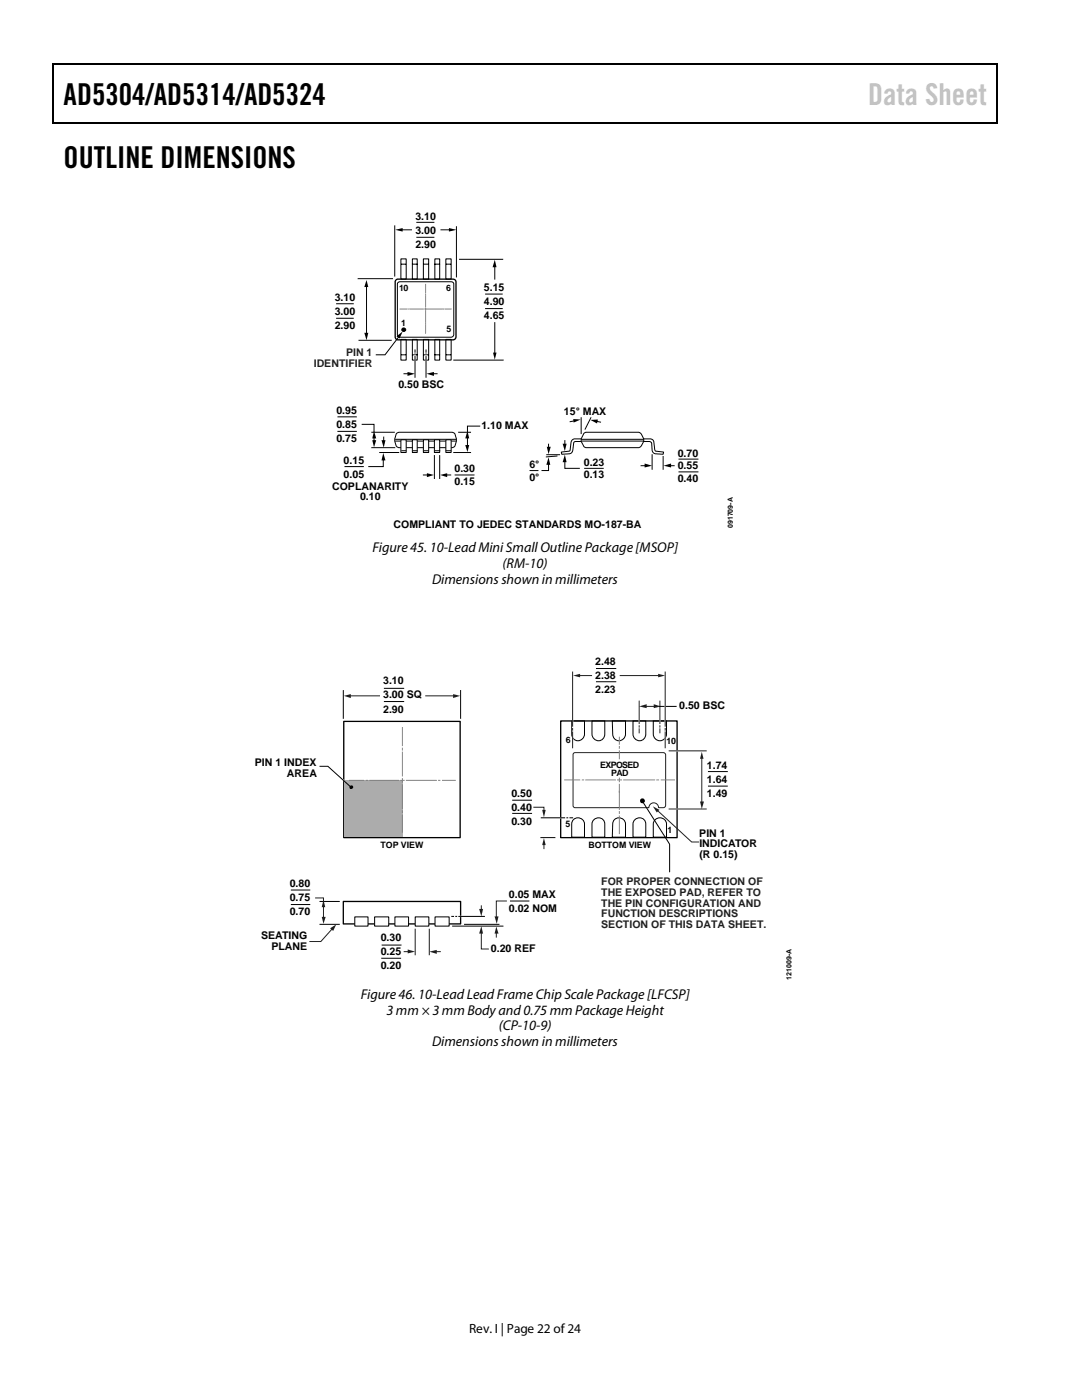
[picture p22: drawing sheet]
<svg xmlns="http://www.w3.org/2000/svg" width="216mm" height="279mm" viewBox="0 0 216 279" stroke-linecap="round" stroke-linejoin="round" font-family="sans-serif">
<defs><g id="words">
<g font-size="6">
<text x="12.7" y="20.9">AD5304/AD5314/AD5324</text>
<text x="12.7" y="33.6">OUTLINE DIMENSIONS</text>
</g>
<text font-size="6" fill="#c1c1c1" x="173.2" y="20.9">Data Sheet</text>
<g font-size="2.8">
<text x="74.3" y="110.2">Figure 45. 10-Lead Mini Small Outline Package [MSOP]</text>
<text x="100.3" y="113.4">(RM-10)</text>
<text x="86.2" y="116.5">Dimensions shown in millimeters</text>
<text x="72" y="199.3">Figure 46. 10-Lead Lead Frame Chip Scale Package [LFCSP]</text>
<text x="77.1" y="202.5">3 mm × 3 mm Body and 0.75 mm Package Height</text>
<text x="86.2" y="208.8">Dimensions shown in millimeters</text>
<text x="99.5" y="205.7">(CP-10-9)</text>
</g>
<text font-size="2.7" x="93.6" y="266">Rev. I | Page 22 of24</text>
<g font-size="2.1">
<text x="82.9" y="43.8">3.10</text>
<text x="82.9" y="46.6">3.00</text>
<text x="82.9" y="49.4">2.90</text>
<text x="66.8" y="60">3.10</text>
<text x="96.6" y="58.1">5.15</text>
<text x="66.8" y="62.8">3.00</text>
<text x="66.8" y="65.6">2.90</text>
<text x="96.6" y="60.9">4.90</text>
<text x="96.6" y="63.7">4.65</text>
<text x="79.5" y="77.5">0.50 BSC</text>
<text x="67.1" y="82.6">0.95</text>
<text x="112.5" y="82.9">15° MAX</text>
<text x="67.1" y="85.4">0.85</text>
<text x="67.1" y="88.2">0.75</text>
<text x="96.1" y="85.6">1.10 MAX</text>
<text x="68.6" y="92.5">0.15</text>
<text x="68.6" y="95.4">0.05</text>
<text x="90.7" y="94.3">0.30</text>
<text x="105.6" y="96">0°</text>
<text x="105.6" y="93.4">6°</text>
<text x="116.5" y="92.9">0.23</text>
<text x="116.5" y="95.5">0.13</text>
<text x="135.2" y="91.2">0.70</text>
<text x="135.2" y="93.7">0.55</text>
<text x="66.3" y="97.7">COPLANARITY</text>
<text x="71.8" y="99.8">0.10</text>
<text x="90.7" y="96.8">0.15</text>
<text x="135.2" y="96.2">0.40</text>
<text x="78.5" y="105.4">COMPLIANT TO JEDEC STANDARDS MO-187-BA</text>
<text x="76.5" y="136.6">3.10</text>
<text x="118.8" y="132.6">2.48</text>
<text x="118.8" y="135.4">2.38</text>
<text x="76.5" y="139.4">3.00 SQ</text>
<text x="76.5" y="142.2">2.90</text>
<text x="118.8" y="138.3">2.23</text>
<text x="135.5" y="141.5">0.50 BSC</text>
<text x="50.9" y="153">PIN 1 INDEX</text>
<text x="57.3" y="155.1">AREA</text>
<text x="141" y="153.4">1.74</text>
<text x="102" y="159">0.50</text>
<text x="102" y="161.8">0.40</text>
<text x="141" y="156.2">1.64</text>
<text x="141" y="159">1.49</text>
<text x="102" y="164.6">0.30</text>
<text x="139.5" y="167">PIN 1</text>
<text x="139.6" y="169.1">INDICATOR</text>
<text x="139.6" y="171.2">(R 0.15)</text>
<text x="57.8" y="177.1">0.80</text>
<text x="57.8" y="179.9">0.75</text>
<text x="101.5" y="179.3">0.05 MAX</text>
<text x="57.8" y="182.7">0.70</text>
<text x="101.5" y="182.1">0.02 NOM</text>
<text x="52.1" y="187.5">SEATING</text>
<text x="54.2" y="189.6">PLANE</text>
<text x="76" y="187.8">0.30</text>
<text x="76" y="190.7">0.25</text>
<text x="98" y="190.1">0.20 REF</text>
<text x="76" y="193.5">0.20</text>
</g>
<g font-size="2.1" fill="#231f1f">
<text x="69" y="71.1">PIN 1</text>
<text x="62.6" y="73.2">IDENTIFIER</text>
</g>
<g font-size="2.1" fill="#231f20">
<text x="120" y="176.7">FOR PROPER CONNECTION OF</text>
<text x="120" y="178.8">THE EXPOSED PAD, REFER TO</text>
<text x="120" y="180.9">THE PIN CONFIGURATION AND</text>
<text x="120" y="183">FUNCTION DESCRIPTIONS</text>
<text x="120" y="185.1">SECTION OF THIS DATA SHEET.</text>
</g>
<g font-size="1.8">
<text x="79.6" y="58">10</text>
<text x="89" y="58">6</text>
<text x="80" y="65.1">1</text>
<text x="89.1" y="66.2">5</text>
<text x="112.9" y="148.4">6</text>
<text x="133" y="148.5">10</text>
<text x="119.8" y="153.3">EXPOSED</text>
<text x="121.9" y="154.8">PAD</text>
<text x="112.8" y="165">5</text>
<text x="133.2" y="166.1">1</text>
<text x="76" y="169.2">TOP VIEW</text>
<text x="117.4" y="169.3">BOTTOM VIEW</text>
</g>
<g font-size="1.4">
<text x="146.2" y="105.4" transform="rotate(-90 146.2 105.4)">091709-A</text>
<text x="157.9" y="195.5" transform="rotate(-90 157.9 195.5)">121009-A</text>
</g>
</g></defs>
<g fill="#000">
<path d="M10.5 12.7h.3v1h-.3zM10.5 12.7h.3v.3h-.3zM133.3 12.7h.3v.3h-.3zM198.8 12.7h.2v1h-.2zM198.8 12.7h.2v.3h-.2zM10.5 24.4h.3v.2h-.3zM133.1 24.4h.2v.2h-.2zM198.8 24.4h.2v.2h-.2zM73.1 55.9l.4 1.4h-.8zM78.9 45.9l1.4-.4v.7zM89.6 45.5l1.5 .4-1.5 .3zM98.7 51.8l.4 1.5h-.8z"/>
<path d="M72.7 66.4h.8l-.4 1.5zM79.1 67.1l1.2-.9-.6 1.4zM81.3 74.2l1.5 .4-1.5 .4zM85.1 74.6l1.5-.4v.8zM98.4 70.4h.7l-.4 1.4z"/>
<circle cx="80.6" cy="65.8" r=".38"/>
</g>
<path d="M10.7 13.7v10.7M10.8 12.8h122.5M133.6 12.8h65.2M198.9 13.7v10.7M10.8 24.5h188" fill="none" stroke="#000" stroke-width=".25"/>
<g fill="none" stroke="#000" stroke-width=".2">
<path d="M71.5 55.6h6.8M73.1 57v9.7M78.8 45.1v10M79.4 56.4l.4-.2h10.2l.5 .2v10.6l-.5 .3-10.4-.1-.3-.4zM80 51.7h1.1v4h-1.1zM80.1 45.9h2M80.1 52.7h.9M82.3 51.7h.9v4h-.9zM82.3 52.7h.9M83.1 44.4h3.6M83.1 47.4h3.6M84.5 51.7h1v4h-1z"/>
<path d="M84.6 52.7h.8M86.8 51.7h.9v4h-.9zM86.8 52.7h.9M88 45.9h1.8M89 51.7h1v4h-1zM89.1 52.7h.8M91.1 45.3v10M91.7 51.8h8.6M96.8 58.7h3.5M98.7 53.1v2.6M67.1 60.6h3.5M67.1 63.5h3.5"/>
<path d="M71.6 67.9h6.5M79.6 67.1l-2.8 3.7h-1.8M80 67.7h1.1v4.2h-1.1zM80.1 70.8h.9M80.6 74.6h1M82.3 67.7h.9v4.2h-.9zM82.3 70.8h.9M82.8 69.8v.5M82.8 70.6v.2M82.8 71.2v4.1M84.5 67.7h1v4.2h-1zM84.6 70.8h.8"/>
<path d="M85 69.8v.5M85 70.6v.2M85 71.2v4.1M86.3 74.6h.9M86.8 67.7h.9v4.2h-.9zM86.8 70.8h.9M89 67.7h1v4.2h-1zM89.1 70.8h.8M90.5 71.9h9.9M96.8 61.6h3.5M98.7 64.4v6.2M74.2 86.3h4.5"/>
<path d="M74.2 89.3h4.6M75.8 90.3h3.8M78.9 87.7h12M78.9 88h12M79.2 86.4l.4-.1h10.6a1.29 1.29 0 0 1 .9 1.3l-.1 .6a1.16 1.16 0 0 1-.8 1.1h-10.6a1.44 1.44 0 0 1-.8-1.7zM90.5 90.3h3.4M90.7 94.8h4M91.5 86.3h2.4M105.8 93.9h1.5M116.1 87.7h12.3M116.1 88h12.3M116.6 86.4l.4-.1h10.6a1.81 1.81 0 0 1 .8 1.9l-.2 .4a1.03 1.03 0 0 1-.8 .7h-10.4a1.74 1.74 0 0 1-1-1.7z"/>
<path d="M116.7 93.5h3.7M130.1 90.7v2.9M132.3 91.1v2.5M135.5 94.2h3.8M135.5 91.6h3.8"/>
<circle cx="80.6" cy="65.8" r=".38"/>
</g>
<path d="M78.9 56l.5-.3h11l.5 .3 .1 11.2a.6 .6 0 0 1-.6 .6l-11.3-.1-.2-.5z" fill="none" stroke="#000" stroke-width=".26"/>
<g fill="none" stroke="#808285" stroke-width=".2">
<path d="M84.9 56.8v1.6M84.9 58.7v.2M84.9 59v2.2M79.8 61.7h1.3M81.4 61.7h.1M81.8 61.7h2.7M84.7 61.7h.4M84.9 61.5v.4M84.9 62v2.3M84.9 64.5v.2M84.9 64.8v1.7M85.3 61.7h3"/>
<path d="M88.4 61.7h.1M88.8 61.7h1.2"/>
</g>
<path d="M82.8 70.5v1.7M85 70.5v1.7" fill="none" stroke="#fff" stroke-width=".26"/>
<path d="M86.7 87.8h1v2.5h-1z" fill="#fff" stroke="#000" stroke-width=".2"/>
<path d="M86.9 90h.8" fill="none" stroke="#000" stroke-width=".2"/>
<path d="M84.5 87.8h1v2.5h-1z" fill="#fff" stroke="#000" stroke-width=".2"/>
<path d="M84.6 90h.8" fill="none" stroke="#000" stroke-width=".2"/>
<path d="M82.3 87.8h.9v2.5h-.9z" fill="#fff" stroke="#000" stroke-width=".2"/>
<path d="M82.4 90h.8" fill="none" stroke="#000" stroke-width=".2"/>
<path d="M80 87.8h1.1v2.5h-1.1z" fill="#fff" stroke="#000" stroke-width=".2"/>
<path d="M80.2 90h.8" fill="none" stroke="#000" stroke-width=".2"/>
<path d="M89 87.8h1v2.5h-1z" fill="#fff" stroke="#000" stroke-width=".2"/>
<g fill="none" stroke="#000" stroke-width=".2">
<path d="M67.3 83.2h3.9M67.3 86.1h3.9M68.7 93.1h3.9M72.2 84.7h2.4v1.6M74.6 87.2v.9M76.5 91.6v1.5h-3M76.6 87.2v.9M84.5 94.8h.9M86.7 90.9v4.6M87.7 90.9v4.6M89 94.8h.9M89.1 90h.8"/>
<path d="M93.3 87.2v1.9M95.8 85h-2.5v1.3M109.1 90.7h2.6M109.5 92.5v1.4h-1.5M109.5 88.6v.8M111.1 91l-2.1 .2M112.7 92v1.5h3M112.7 87.9v.9M114.6 84l-.8 .2M116 87.6h-1.3a.77 .77 0 0 0-.8 .7l-.2 1.6-1.7 .3 .1 .5 1.4-.1a.77 .77 0 0 0 .8-.7l.2-1.6 .4-.2h1M116 83.4v3.1M117.9 83.4l-1.1 2.3"/>
<path d="M119 84.1l.8 .1M127.9 92.9h1M128.5 87.6h1.2a.72 .72 0 0 1 .8 .7l.3 1.7 1.6 .2-.1 .5-1.4-.1a.77 .77 0 0 1-.8-.7l-.2-1.6-.4-.2h-1M133.6 92.9h.9M114.1 143.9h2.5v2.6a1.28 1.28 0 0 1-1.2 1.3 1.28 1.28 0 0 1-1.3-1.3zM118.1 143.9h2.6v2.6a1.28 1.28 0 0 1-1.3 1.3 1.28 1.28 0 0 1-1.3-1.3zM122.2 143.9h2.6v2.6a1.3 1.3 0 0 1-1.4 1.3 1.3 1.3 0 0 1-1.1-1.6zM126.3 143.9h2.6v2.6a1.28 1.28 0 0 1-1.3 1.3 1.28 1.28 0 0 1-1.3-1.3zM130.4 143.9h2.6v2.6a1.32 1.32 0 0 1-1.3 1.3 1.32 1.32 0 0 1-1.3-1.3zM114.3 163.7a1.3 1.3 0 0 1 1.4-.4 1.3 1.3 0 0 1 .9 1.1v2.7h-2.5v-2.7zM118.4 163.7a1.27 1.27 0 0 1 1.4-.4 1.27 1.27 0 0 1 .9 1.1v2.7h-2.6v-2.7zM122.5 163.7a1.3 1.3 0 0 1 1.4-.4 1.3 1.3 0 0 1 .9 1.1v2.7h-2.6l.1-2.7z"/>
<path d="M126.6 163.7a1.27 1.27 0 0 1 1.4-.4 1.27 1.27 0 0 1 .9 1.1v2.7h-2.6v-2.7zM130.6 163.7a1.34 1.34 0 0 1 1.5-.4 1.34 1.34 0 0 1 .9 1.1v2.7h-2.6v-2.7z"/>
</g>
<g fill="#000">
<path d="M74.3 87.8h.8l-.5 1.5zM74.6 86l.5 1.5h-.8zM76.1 87.8h.8l-.3 1.5zM76.5 90.4l.4 1.5h-.8zM85.2 94.4l1.4 .4-1.4 .4zM87.8 94.8l1.4-.4v.8zM92.8 88.8h.8l-.3 1.4zM93.3 86l.3 1.5h-.8zM109.1 89.2h.8l-.4 1.5zM109.5 91.3l.3 1.5h-.8zM112.3 88.6h.8l-.4 1.4zM112.7 90.7l.4 1.5h-.8z"/>
<path d="M114.4 83.6l1.5 .1-1.4 .6zM117.8 83.8l1.5-.1-.2 .8zM128.6 92.5l1.5 .4-1.5 .4zM132.4 92.9l1.5-.4v.8z"/>
</g>
<path d="M68.6 144h23.2v23.2h-23.2zM111.9 143.9h23.2v23.3h-23.2zM68.5 179.9h23.4v4.5h-23.4z" fill="none" stroke="#000" stroke-width=".26"/>
<g fill="#fff" stroke="#000" stroke-width=".2">
<path d="M70.8 183h2.6v1.8h-2.6z"/>
<path d="M86.8 183h2.8v1.8h-2.8z"/>
<path d="M78.8 183h2.7v1.8h-2.7z"/>
<path d="M82.8 183h2.8v1.8h-2.8z"/>
<path d="M74.8 183h2.8v1.8h-2.8z"/>
</g>
<path d="M76.1 191.2h3.9M76.2 188.6h3.9" fill="none" stroke="#000" stroke-width=".2"/>
<path d="M80.6 189.9h1M82.8 185.4v5.1M85.7 185.4v5.1" fill="none" stroke="#231f20" stroke-width=".2"/>
<path d="M81.4 189.5l1.4 .4-1.4 .4z" fill="#231f20"/>
<path d="M86.9 189.9h1" fill="none" stroke="#231f20" stroke-width=".2"/>
<path d="M85.7 189.9l1.5-.3v.8z" fill="#231f20"/>
<path d="M68.3 155.6l.6 .3" fill="none" stroke="#fff" stroke-width=".26"/>
<path d="M68.7 155.7h11.6v11.3h-11.6z" fill="#acacac"/>
<path d="M68.5 137.8v5.6M91.9 137.8v5.6M63.8 152.9h1.6l4.7 4.2" fill="none" stroke="#000" stroke-width=".2"/>
<circle cx="70.1" cy="157.1" r=".38" fill="#000"/>
<path d="M85 138.9h5.7" fill="none" stroke="#231f20" stroke-width=".2"/>
<path d="M90.4 138.5l1.4 .4-1.4 .4z" fill="#231f20"/>
<path d="M69.7 138.9h6" fill="none" stroke="#231f20" stroke-width=".2"/>
<path d="M68.6 138.9l1.4-.4v.8z" fill="#231f20"/>
<path d="M141.3 154h3.9M141.3 156.9h3.9M58 177.6h3.9M63.8 179.9h4M58 180.5h3.9M63.8 184.5h4" fill="none" stroke="#000" stroke-width=".2"/>
<path d="M62.9 179.2h1.6v.7M64.5 180.8v2.4" fill="none" stroke="#231f20" stroke-width=".2"/>
<g fill="#231f20">
<path d="M64.5 179.6l.4 1.4h-.7z"/>
<path d="M64.2 183h.8l-.5 1.4z"/>
</g>
<path d="M66.3 185.4l-2.3 2.5h-2.3" fill="none" stroke="#231f20" stroke-width=".2"/>
<path d="M65.9 185.3l1.2-.8-.6 1.3z" fill="#231f20"/>
<path d="M90.3 184.8h10.1M92.7 184.5h6.9" fill="none" stroke="#000" stroke-width=".2"/>
<path d="M96 180.8v.9" fill="none" stroke="#231f20" stroke-width=".2"/>
<path d="M95.6 181.4h.8l-.4 1.5z" fill="#231f20"/>
<path d="M96 186.1v3.3h1.5" fill="none" stroke="#231f20" stroke-width=".2"/>
<path d="M96 184.8l.4 1.5h-.8z" fill="#231f20"/>
<path d="M99 186.1v.9" fill="none" stroke="#231f20" stroke-width=".2"/>
<path d="M99 184.9l.5 1.4h-.8z" fill="#231f20"/>
<path d="M101.1 179.8h-2.1v3.4" fill="none" stroke="#231f20" stroke-width=".2"/>
<path d="M98.7 182.9h.8l-.4 1.5z" fill="#231f20"/>
<path d="M102.2 159.7h4M101.8 179.8h3.8M102.2 162.3h4M107.8 167.2h3" fill="none" stroke="#000" stroke-width=".2"/>
<path d="M108.5 168.4v1" fill="none" stroke="#231f20" stroke-width=".2"/>
<path d="M108.5 167.3l.4 1.4h-.7z" fill="#231f20"/>
<path d="M106.4 161.1h2.1v.8" fill="none" stroke="#231f20" stroke-width=".2"/>
<path d="M108.2 161.6h.7l-.4 1.5z" fill="#231f20"/>
<path d="M127.5 143.7v.4M131.7 143.7v.4M111.6 163.2h.5" fill="none" stroke="#fff" stroke-width=".26"/>
<path d="M108 163.2h4.7M113.1 163.2h.2M113.7 163.2h.6" fill="none" stroke="#000" stroke-width=".2"/>
<path d="M127.5 139.9v4.5M131.7 139.9v4.5M127.5 144.8v.3M127.5 145.5v.8M128.8 141h1.9M131.7 144.8v.3M131.7 145.5v.8" fill="none" stroke="#231f20" stroke-width=".2"/>
<g fill="#231f20">
<path d="M127.5 141l1.5-.5v.8z"/>
<path d="M130.4 140.5l1.5 .5-1.5 .3z"/>
</g>
<path d="M140 151.2v9" fill="none" stroke="#231f20" stroke-width=".2"/>
<g fill="#231f20">
<path d="M139.7 160h.8l-.5 1.5z"/>
<path d="M140 150l.4 1.4h-.7z"/>
</g>
<path d="M131.5 141h3.5M90.1 182.9h.4M90.9 182.9h.2M91.6 182.9h5.1" fill="none" stroke="#000" stroke-width=".2"/>
<path d="M134.9 149.9h.5M134.9 161.5h.5M91.7 182.9h.4" fill="none" stroke="#fff" stroke-width=".26"/>
<path d="M123.8 134.8h7.8M114.5 150.3h18.1l.2 .3v10.1l-.2 .4-1.2 .1a.97 .97 0 0 0-1-1 .97 .97 0 0 0-.9 1l-15-.1-.2-.4v-10.1zM133.5 149.9h7.4M133.5 161.5h7.4" fill="none" stroke="#231f20" stroke-width=".2"/>
<g fill="none" stroke="#808184" stroke-width=".2">
<path d="M69.7 155.7h2.9M73.1 155.7h.2M73.8 155.7h5.7M79.9 155.7h.7M80.3 155.4v.7M80.3 156.6v4.8M80.3 149.3v.4M80.3 145.2v3.6M80.3 150.1v4.8M81.1 155.7h6M87.5 155.7h.3M88.3 155.7h2.6"/>
<path d="M112.7 155.7h3M116.2 155.7h.3M116.9 155.7h5.9M123.2 155.7h.8M123.6 155.3v.7M123.6 156.5v5M123.6 147.1v1.4M123.6 149v.3M123.6 149.9v1.5M124.5 155.7h6.1M131.1 155.7h.3M131.9 155.7h2.7"/>
<path d="M80.3 161.8v.4M80.3 162.7v3.4M123.6 162v.3M123.6 162.9v3.5"/>
</g>
<path d="M131.3 134.5l1.4 .3-1.4 .4z" fill="#231f20"/>
<path d="M115.5 134.8h2.5" fill="none" stroke="#231f20" stroke-width=".2"/>
<path d="M114.3 134.8l1.5-.3v.7z" fill="#231f20"/>
<path d="M76.6 137.4h4M118.9 133.4h4.1M118.9 136.1h4.1M76.6 140h4" fill="none" stroke="#000" stroke-width=".2"/>
<path d="M131.1 161.7l6.9 6.3h1.5" fill="none" stroke="#231f20" stroke-width=".2"/>
<path d="M130.3 160.9l1.3 .7-.5 .6z" fill="#231f20"/>
<path d="M114.3 139.7v.5M114.3 143.4v4.5M132.7 140.7v.5M132.7 143.4v4.5" fill="none" stroke="#fff" stroke-width=".26"/>
<path d="M114.3 134.1v10.8M132.7 134.1v10.8M114.3 145.4v.3M114.3 146.1v3.1M132.7 145.4v.3M132.7 146.1v3.1" fill="none" stroke="#231f20" stroke-width=".2"/>
<path d="M128.2 159.9l5.4 8.6v5.5" fill="none" stroke="#000" stroke-width=".2"/>
<circle cx="128.2" cy="159.8" r=".48" fill="#000"/>
<use href="#words"/>
</svg>
